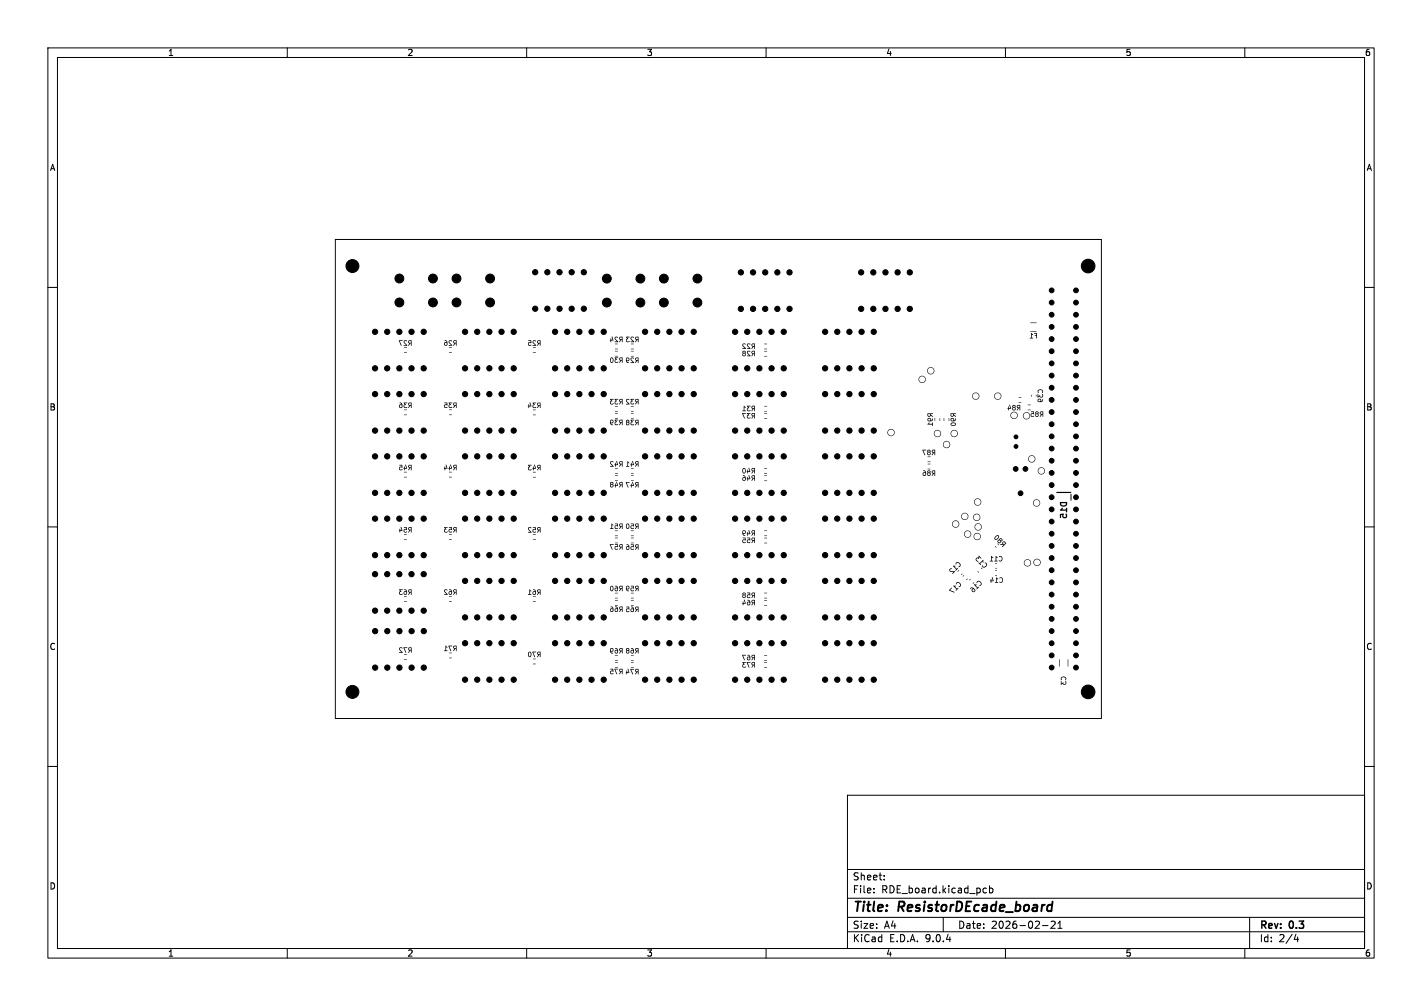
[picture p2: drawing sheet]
<svg xmlns="http://www.w3.org/2000/svg" width="297mm" height="210mm" viewBox="0 0 297 210" stroke-linecap="round" stroke-linejoin="round" font-family="sans-serif">
<defs><g id="words">
<g font-size="2.8">
<text x="178" y="190.9">Title:</text>
<text x="187.7" y="190.9">ResistorDEcade_board</text>
</g>
<g font-size="2.1">
<text x="178" y="184">Sheet:</text>
<text x="178" y="186.7">File:</text>
<text x="184.1" y="186.7">RDE_board.kicad_pcb</text>
<text x="178" y="196.9">KiCad</text>
<text x="178" y="194.1">Size:</text>
<text x="184.7" y="194.1">A4</text>
<text x="185.7" y="196.9">E.D.A.</text>
<text x="193.3" y="196.9">9.0.4</text>
<text x="200" y="194.1">Date:</text>
<text x="207" y="194.1">2026-02-21</text>
<text x="263" y="194.3">Rev:</text>
<text x="263" y="196.9">Id:</text>
<text x="267.1" y="196.9">2/4</text>
<text x="269.4" y="194.3">0.3</text>
</g>
<g font-size="1.8">
<text x="35" y="11.9">1</text>
<text x="85" y="11.9">2</text>
<text x="135" y="11.9">3</text>
<text x="185" y="11.9">4</text>
<text x="235" y="11.9">5</text>
<text x="285" y="11.9">6</text>
<text x="10.3" y="35.9">A</text>
<text x="285.4" y="35.9">A</text>
<text x="10.3" y="85.9">B</text>
<text x="285.3" y="85.9">B</text>
<text x="10.3" y="135.9">C</text>
<text x="285.3" y="135.9">C</text>
<text x="10.3" y="185.9">D</text>
<text x="285.3" y="185.9">D</text>
<text x="35" y="199.9">1</text>
<text x="85" y="199.9">2</text>
<text x="135" y="199.9">3</text>
<text x="185" y="199.9">4</text>
<text x="235" y="199.9">5</text>
<text x="285" y="199.9">6</text>
</g>
</g></defs>
<g fill="none" stroke="#000" stroke-width=".21">
<path d="M10 10h277v190h-277zM12 12h273v186h-273zM60 10v2M110 10v2M160 10v2M210 10v2M260 10v2M70 50h160v100h-160zM10 60h2M285 60h2M10 110h2M285 110h2"/>
<path d="M10 160h2M177 166h108v32h-108zM285 160h2M60 198v2M110 198v2M160 198v2M177 194.5h108M177 191.5h108M177 187.5h108M177 181.5h108M182.5 186.3v.1M182.5 185.5v.1"/>
<path d="M184.7 183.6v.1M184.7 182.8v.1M197 191.5v3M205.6 185.4l.4 .1M206 186.3l-.4 .1M206.7 185.5l.4-.1 .3 .3-.2 .6h-.5M206.7 184.9v1.5M210 198v2M217.7 193.2h1.2M219.5 192.4l.6-.1 .3 .4-.9 1.1h.9M221 193.8h.8M221 192.7l.4-.4v1.5"/>
<path d="M260 198v2M261 191.5v6.5M270.7 195l-.4 1.1h.9M271 195.6v1"/>
</g>
<path d="M219.2 188.9l.5 .1M219.6 190.1l-.2 .1M219.8 188.2l-.2 2" fill="none" stroke="#000" stroke-width=".4"/>
<g fill="#000">
<path d="M83.3 71l.8 .1v.1h-.6l.3 1zM84.4 71.1l.4-.1 .2 .2v.1l-.4-.1-.1 .2 .5 .8-.7-.1 .1-.1h.4l-.4-.4zM84.4 73.5l.6 .1-.6 .1zM84.4 72.5l.6 .1zM85.3 71.1h.7l-.1 1.1-.1-.1v-.4l-.5 .4 .2-.4-.3-.4 .3 .2h.3v-.3l-.6 .1zM92.8 71.1l.3-.1 .3 .3 .1 .6-.3 .3-.3-.1-.2-.2v-.2h.2l.1 .3 .3-.1-.1-.3-.5 .1 .3-.3h.3zM93.8 71.1l.4-.1 .2 .2v.1l-.4-.1-.1 .2 .5 .8-.7-.1 .1-.1h.4l-.5-.4zM93.8 73.6h.6zM93.8 72.5l.6 .1zM94.8 71.1h.6l-.1 1.1-.1-.1v-.4l-.5 .4 .2-.4-.3-.4 .3 .2h.3v-.3l-.6 .1zM110.3 71.1h.6l.1 .5h-.4l-.2 .1 .2 .3h.4l-.2 .2h-.3l-.2-.2 .1-.5 .4-.1v-.2h-.4zM111.3 71.1l.4-.1 .2 .2v.1l-.4-.1-.1 .2 .6 .8h-.8l.1-.2h.4l-.4-.4z"/>
<path d="M111.3 73.6h.6zM111.3 72.5l.6 .1zM112.3 71.1h.6v1.1l-.2-.1v-.4l-.5 .4 .2-.4-.2-.4 .3 .3h.2v-.4l-.5 .1zM127.6 74.7h.4l.1 .3v.5l-.3 .3-.3-.2-.1-.5h.2l.1 .5a.48 .48 0 0 0 0-.8l-.1 .3h-.2zM127.8 70.3h.1l.2 .7-.4 .1-.1 .3-.2-.4 .1-.4h.1l.1 .3h.2zM128.4 70.4l.5-.1 .2 .1-.1 .1-.4-.1-.1 .2 .6 .8h-.7v-.1h.5l-.5-.5zM128.4 74.3l.7 .1zM128.4 73.3h.7zM128.4 72.8l.7 .1zM128.4 71.8h.7zM128.4 74.6h.7v.2h-.5l.3 .3-.4 .2 .1 .3 .5-.1v.2l-.5 .1-.2-.2v-.4l.2-.2zM129.4 74.7l.6-.1v1.1h-.1v-.4l-.6 .4 .3-.4-.3-.4 .3 .2h.3v-.3l-.6 .1z"/>
<path d="M129.4 70.4l.6-.1v1.1h-.1v-.4l-.6 .4 .3-.4-.3-.4 .3 .2h.3v-.4l-.6 .2zM130.8 74.7l.4-.1 .2 .2v.5l-.5 .1 .4 .4-.3-.1-.3-.4v-.4h.2l.1 .3h.2l.1-.4-.6 .1zM130.8 70.3h.7l-.1 .1h-.4l.2 .4-.3 .1 .1 .3h.4v.2h-.4l-.2-.1-.1-.4 .3-.2zM131.8 74.7l.4-.1 .2 .2v.1l-.4-.1-.2 .2 .6 .8h-.7l.1-.2h.4l-.5-.4zM131.8 70.4l.4-.1 .2 .1v.1l-.4-.1-.2 .2 .6 .8h-.7l.1-.1h.4l-.5-.5zM131.8 74.3l.6 .1zM131.8 73.3h.6zM131.8 72.8l.6 .1zM131.8 71.8h.6zM132.8 74.7h.6l-.1 1.1-.1-.1v-.4l-.6 .4 .3-.4-.3-.4 .3 .3h.3v-.4l-.6 .1zM132.8 70.3h.6l-.1 1.1h-.1v-.4l-.6 .4 .3-.4-.3-.4 .3 .2h.3v-.4l-.6 .2zM155.1 73.3l.4-.1 .3 .3v.6l-.3 .3-.4-.2-.1-.3h.2l.1 .3h.3v-.3l-.1-.1-.5 .1 .1-.2-.1-.2 .3 .1 .3-.1-.1-.1-.5 .1z"/>
<path d="M155.1 71.8l.4-.1 .3 .1-.1 .1h-.4l-.1 .1 .6 .8h-.7v-.1h.4l-.4-.5zM156.1 73.3l.4-.1 .2 .1v.2l-.4-.1-.1 .2 .5 .8-.7-.1 .1-.1h.4l-.5-.4zM156.1 71.8l.4-.1 .2 .1v.1h-.4l-.1 .1 .5 .8h-.7l.1-.1h.4l-.5-.5zM157 73.3h.7l-.1 1.1-.1-.1v-.4l-.6 .4 .3-.4-.3-.4 .3 .2h.3v-.3l-.6 .1zM157 71.8l.7-.1-.1 1.1h-.1v-.4l-.6 .4 .3-.4-.3-.4 .3 .2h.3v-.3l-.6 .1zM159.6 74.3l.6 .1zM159.6 73.3h.6zM159.6 72.8l.6 .1zM159.6 71.8h.6zM192 78.7a.76 .76 0 0 1 1.2 .1 .76 .76 0 0 1-.4 1.1 .76 .76 0 0 1-1-.8h.2a.64 .64 0 0 0 .8 .7 .64 .64 0 0 0 .2-1.1 .64 .64 0 0 0-1 .3l-.2 .1zM193.9 76.8a.76 .76 0 0 1 1.2 .3 .76 .76 0 0 1-.6 1 .76 .76 0 0 1-.9-.8h.2a.64 .64 0 0 0 .8 .7 .64 .64 0 0 0 .2-1.1 .64 .64 0 0 0-1 .3l-.2 .1zM215.4 69.5l.4 .4-.3-.1v.7h.3l-.1 .2-.6-.1 .2-.1z"/>
<path d="M215.2 69.2h1.3l-1.3 .1zM215.2 67.3l1.3 .1-1.3 .1zM216 69.5h.6v1.2l-.2-.1v-.5h-.3l.3-.1v-.3h-.4zM83.5 84l.3 .1 .2 .2 .1 .6-.3 .3-.3-.1-.2-.2v-.2h.2l.1 .3 .3-.1-.1-.3-.5 .1 .3-.3h.3zM83.4 97.1h.6l.1 .5h-.5l-.1 .1 .1 .3h.5l-.2 .2h-.3l-.3-.3 .2-.4 .4-.1v-.2h-.4zM84.6 97h.2l.2 .8-.5 .1v.3l-.3-.4 .2-.4h.1v.3h.3zM84.4 99.5l.6 .1-.6 .1zM84.4 98.5l.6 .1h-.6zM84.4 86.6h.6zM84.4 85.5l.6 .1h-.6zM84.3 84.1h.8l-.1 .1h-.5l.3 .3-.3 .2v.3l.5-.1v.2l-.5 .1-.1-.1-.1-.4 .2-.3zM85.3 97.1h.7l-.1 1.1-.1-.1v-.4l-.5 .4 .2-.4-.3-.4 .3 .2h.3v-.3l-.6 .1z"/>
<path d="M85.3 84.1h.7l-.1 1.1-.1-.1v-.4l-.5 .4 .2-.4-.3-.4 .3 .2h.3v-.3l-.6 .1zM93.1 97h.1l.3 .8h-.5l-.1 .4-.2-.4 .1-.4h.2v.3h.3zM92.8 84.1h.6l.1 .5h-.5l-.1 .1 .1 .3h.5l-.2 .2h-.3l-.3-.3 .2-.4 .4-.1v-.2h-.4zM94 97h.2l.2 .8h-.5v.4l-.3-.4 .2-.4h.1v.3h.3zM93.8 99.6h.6zM93.8 98.5l.6 .1zM93.8 86.6h.6zM93.8 85.5l.6 .1zM93.7 84.1h.8l-.1 .1h-.5l.3 .3-.3 .2v.3l.5-.1v.2l-.5 .1-.1-.1-.1-.4 .2-.3zM94.7 97.1h.7l-.1 1.1-.1-.1v-.4l-.5 .4 .2-.4-.3-.4 .3 .2h.3v-.3l-.6 .1zM94.8 84.1h.6l-.1 1.1-.1-.1v-.4l-.5 .4 .2-.4-.3-.4 .3 .2h.3v-.3l-.6 .1zM110.6 84h.2l.2 .8-.5 .1-.1 .3-.2-.4 .2-.4h.1v.3h.3z"/>
<path d="M110.3 97.1h.7v.1h-.5l.3 .3-.4 .2 .1 .3 .5-.1v.2l-.5 .1-.2-.1v-.4l.2-.3zM111.6 97h.1l.3 .8-.5 .1-.1 .3-.2-.4 .1-.4h.2v.3h.3zM111.3 99.6h.6zM111.3 98.5l.6 .1zM111.3 86.6h.6zM111.3 85.5l.6 .1zM111.2 84.1h.8l-.1 .1h-.4l.2 .3-.3 .2v.3l.5-.1v.2l-.4 .1-.2-.1-.1-.4 .3-.3zM112.2 97.2l.7-.1v1.1l-.2-.1v-.4l-.5 .4 .2-.4-.2-.4 .3 .3h.2v-.4l-.5 .1zM112.2 84.2l.7-.1v1.1l-.2-.1v-.4l-.5 .4 .2-.4-.2-.4 .3 .3h.2v-.4l-.5 .1zM127.5 87.7l.4-.1 .2 .1v.6h-.5l.4 .4h-.4l-.2-.4v-.4h.2v.3h.2l.1-.4-.5 .1zM127.5 96.4l.4-.1 .2 .1v.1l-.4-.1-.1 .2 .5 .8h-.7l.1-.1h.4l-.4-.5zM127.4 83.3h.8l-.1 .1h-.4l.2 .4-.3 .1v.3h.5v.2h-.4l-.2-.1-.1-.4 .2-.2z"/>
<path d="M128.7 96.3h.1l.3 .7-.5 .1-.1 .3-.2-.4 .2-.4h.1v.3h.3zM128.4 99.3h.7zM128.4 98.8l.7 .1zM128.4 97.8h.7zM128.4 87.3l.7 .1zM128.4 86.3h.7zM128.4 85.8l.7 .1zM128.4 84.8h.7zM128.4 87.6h.7v.2h-.5l.3 .3-.4 .2 .1 .3 .5-.1v.2l-.5 .1-.2-.2v-.4l.2-.2zM128.4 83.3h.7v.1h-.5l.3 .4-.4 .1 .1 .3h.5v.2h-.5l-.2-.1v-.4l.2-.2zM129.4 96.4l.6-.1v1.1h-.1v-.4l-.6 .4 .3-.4-.3-.4 .3 .2h.3v-.4l-.6 .2zM129.4 87.7l.6-.1v1.1h-.1v-.4l-.6 .4 .3-.4-.3-.4 .3 .2h.3v-.3l-.6 .1z"/>
<path d="M129.4 83.4l.6-.1v1.1h-.1v-.4l-.6 .4 .3-.4-.3-.4 .3 .2h.3v-.4l-.6 .2zM131 96.3l.5 .3h-.3v.7h.2v.1h-.7l.3-.1zM130.8 87.7l.4-.1 .3 .3v.6l-.3 .3-.4-.2-.1-.3h.2l.1 .3h.3v-.3l-.1-.1-.5 .1 .1-.2-.1-.2 .3 .2 .3-.2-.1-.1-.5 .1zM130.8 83.4l.4-.1 .3 .1-.1 .1-.4-.1-.1 .2 .6 .8h-.8l.1-.1h.4l-.4-.5zM132 96.3h.2l.2 .7-.5 .1-.1 .3-.2-.4 .2-.4h.1v.3h.3zM131.8 99.3h.6zM131.8 98.8l.6 .1zM131.8 97.8h.6zM131.8 87.3l.6 .1zM131.8 86.3h.6zM131.8 85.8l.6 .1zM131.8 84.8h.6z"/>
<path d="M131.7 87.7h.8l-.1 .1h-.5l.3 .3-.4 .2 .1 .3 .5-.1v.2l-.5 .1-.2-.1v-.4l.2-.3zM131.7 83.3h.8l-.1 .1h-.5l.3 .4-.4 .1 .1 .3h.5v.2h-.5l-.2-.1v-.4l.2-.2zM132.7 96.4l.7-.1-.1 1.1h-.1v-.4l-.6 .4 .3-.4-.3-.4 .3 .2h.3v-.4l-.6 .2zM132.8 87.7h.6l-.1 1.1-.1-.1v-.4l-.6 .4 .3-.4-.3-.4 .3 .3h.3v-.4l-.6 .1zM132.8 83.3h.6l-.1 1.1h-.1v-.4l-.6 .4 .3-.4-.3-.4 .3 .2h.3v-.4l-.6 .2zM155.1 99.3l.3-.1 .3 .3 .1 .6-.3 .3-.3-.1-.2-.2v-.2h.2l.1 .3 .3-.1-.1-.3-.5 .1 .3-.3h.3zM155.3 84.7l.5 .3h-.3v.7h.2v.2l-.7-.1 .3-.1zM155.2 97.8l.4-.1 .2 .4-.1 .5-.2 .3-.4-.2-.1-.5h.2l.2 .5a.48 .48 0 0 0 0-.8l-.2 .3h-.2zM155 86.2l.8 .1v.1h-.6l.3 1zM156.3 99.2h.2l.2 .8h-.5v.4l-.3-.4 .2-.4h.1v.3h.3zM156.3 97.7h.2l.2 .8h-.5v.4l-.3-.4 .2-.4h.1v.3h.3zM156 86.2l.8 .1-.1 .1h-.5l.3 .3-.3 .2v.3l.5-.1v.2l-.5 .1-.1-.2-.1-.4 .2-.2z"/>
<path d="M156 84.7h.8l-.1 .2h-.5l.3 .3-.3 .2v.3l.5-.1v.2l-.5 .1-.1-.2-.1-.4 .2-.2zM157 99.3h.7l-.1 1.1-.1-.1v-.4l-.6 .4 .3-.4-.3-.4 .3 .2h.3v-.3l-.6 .1zM157 97.8l.7-.1-.1 1.1h-.1v-.4l-.6 .4 .3-.4-.3-.4 .3 .2h.3v-.3l-.6 .1zM157 86.3h.7l-.1 1.1-.1-.1v-.4l-.6 .4 .3-.4-.3-.4 .3 .2h.3v-.3l-.6 .1zM157 84.8l.7-.1-.1 1.1h-.1v-.4l-.6 .4 .3-.4-.3-.4 .3 .2h.3v-.3l-.6 .1zM159.6 99.3h.6zM159.6 98.8l.6 .1zM159.6 97.8h.6zM159.6 87.3l.6 .1zM159.6 86.3h.6zM159.6 85.8l.6 .1zM159.6 84.8h.6z"/>
<path d="M185.5 89.8a.76 .76 0 0 1 1.2 .1 .76 .76 0 0 1-.4 1.1 .76 .76 0 0 1-1-.8h.2a.64 .64 0 0 0 .8 .7 .64 .64 0 0 0 .2-1.1 .64 .64 0 0 0-1 .3l-.2 .1zM192.8 98.2h.3l.3 .3v.6l-.2 .3-.4-.1-.1-.2v-.2h.2l.1 .3 .3-.1-.2-.4-.4 .2 .2-.3h.3zM192.7 93.9h.8l-.1 .1h-.5l.3 1zM193.7 88.5l.4-.3-.1 .3h.7l.1-.3 .1 .7h-.2v-.3h-.9zM193.8 98.3l.3-.1 .3 .2-.1 .3 .1 .4-.3 .3-.3-.1-.1-.2v-.2h.1l.1 .3 .3-.1-.1-.3-.4 .1 .1-.2-.1-.2 .2 .1 .3-.1-.1-.1-.4 .1zM193.8 93.9h.3l.3 .2-.1 .3 .1 .4-.3 .2h-.3l-.1-.2v-.2h.1l.1 .3 .3-.2-.1-.2-.4 .1 .1-.2-.1-.2 .2 .1 .3-.1-.1-.2-.4 .2zM193.8 87.4l.6-.1 .1 .5 .3-.5 .1 .3-.3 .3-.6 .1-.3-.5h.2l.1 .3h.3v-.3l-.1-.1-.5 .1zM193.7 97.9h.7zM193.7 96.8l.7 .1zM193.7 96.4h.7zM193.7 95.3l.7 .1zM193.7 86.3h1.1v.1h-.4v.2l.5 .4-.5-.2-.3 .2h-.3l-.1-.3 .5 .1v-.4h-.3v.3h-.2z"/>
<path d="M194.7 98.3l.6-.1v1.1h-.1v-.4l-.6 .4 .3-.4-.3-.4 .3 .2h.3v-.3l-.6 .1zM194.7 93.9h.6v1.1h-.1v-.4l-.6 .4 .3-.4-.3-.4 .3 .2h.3v-.4l-.6 .2zM195.2 87.3h.1v.6zM195.3 89.9a.76 .76 0 0 1 1.2 .3 .76 .76 0 0 1-.6 1 .76 .76 0 0 1-.9-.8h.2a.64 .64 0 0 0 .8 .7 .64 .64 0 0 0 .2-1.1 .64 .64 0 0 0-1 .3l-.2 .1zM196.2 87.3h.2l-.1 .6zM197.1 87.3h.1v.6zM197.1 92.3a.76 .76 0 0 1 1.2 .1 .76 .76 0 0 1-.4 1.1 .76 .76 0 0 1-1-.8h.2a.64 .64 0 0 0 .8 .7 .64 .64 0 0 0 .2-1.1 .64 .64 0 0 0-1 .3l-.2 .1zM198.1 87.3h.2l-.1 .6zM198.6 87.3h.6l.1 .5 .3-.5 .1 .3-.3 .3-.6 .1-.3-.5h.2l.1 .3h.3v-.3l-.1-.1-.5 .1zM198.6 88.3l.8-.1 .3 .4-.3 .3h-.4l-.4-.2-.1-.2h.2a.48 .48 0 0 0 .8 0l-.3-.1-.7 .1zM198.8 89.9a.76 .76 0 0 1 1.2 .3 .76 .76 0 0 1-.6 1 .76 .76 0 0 1-.9-.8h.2a.64 .64 0 0 0 .8 .7 .64 .64 0 0 0 .2-1.1 .64 .64 0 0 0-1 .3l-.2 .1zM198.5 86.3h1.1v.1h-.4v.2l.5 .4-.5-.2-.2 .2h-.3l-.2-.3 .5 .1v-.4h-.3v.3h-.2z"/>
<path d="M203.3 82.1a.76 .76 0 0 1 1.2 .3 .76 .76 0 0 1-.6 1 .76 .76 0 0 1-.9-.8h.2a.64 .64 0 0 0 .8 .7 .64 .64 0 0 0 .2-1.1 .64 .64 0 0 0-1 .3l-.2 .1zM207.9 82.1a.76 .76 0 0 1 1.2 .3 .76 .76 0 0 1-.6 1 .76 .76 0 0 1-.9-.8h.2a.64 .64 0 0 0 .8 .7 .64 .64 0 0 0 .2-1.1 .64 .64 0 0 0-1 .3l-.2 .1zM210.8 84.5h.1l.3 .8-.5 .1-.1 .3-.2-.4 .2-.4h.1v.3h.3zM211.5 84.6l.4-.1 .2 .3-.1 .2 .1 .4-.2 .3-.4-.1-.1-.2v-.2h.2l.1 .3 .3-.1-.1-.3-.5 .1 .1-.2-.1-.2 .3 .2 .3-.2-.1-.1-.5 .1zM211.2 86.2a.76 .76 0 0 1 1.2 .1 .76 .76 0 0 1-.4 1.1 .76 .76 0 0 1-1-.8h.2a.64 .64 0 0 0 .8 .7 .64 .64 0 0 0 .2-1.1 .64 .64 0 0 0-1 .3l-.2 .1zM212.5 84.6h.6v1.1l-.2-.1v-.4l-.5 .4 .2-.4-.2-.4 .3 .2h.2v-.3l-.5 .1zM212.7 84h.6zM212.7 83h.6zM213.8 86.3a.76 .76 0 0 1 1.2 .1 .76 .76 0 0 1-.4 1.1 .76 .76 0 0 1-1-.8h.2a.64 .64 0 0 0 .8 .7 .64 .64 0 0 0 .2-1.1 .64 .64 0 0 0-1 .3l-.2 .1zM214.7 85.5l.6 .1h-.6zM214.7 84.5l.6 .1h-.6zM215.4 82.4v.4z"/>
<path d="M214.9 95.3a.76 .76 0 0 1 1.2 .1 .76 .76 0 0 1-.4 1.1 .76 .76 0 0 1-1-.8h.2a.64 .64 0 0 0 .8 .7 .64 .64 0 0 0 .2-1.1 .64 .64 0 0 0-1 .3l-.2 .1zM215.3 85.9h.6l.1 .6-.5-.1-.1 .1 .1 .4 .5-.1-.2 .2h-.3l-.2-.2 .1-.5h.4v-.3h-.4zM216.4 82.4h.1l-.1 .4zM216.3 85.9h.4l.2 .2-.1 .3 .1 .4-.2 .2h-.4l-.1-.2v-.2h.2l.1 .3 .3-.2-.1-.2-.5 .1 .1-.2-.1-.2 .3 .1 .3-.1-.1-.2-.5 .2zM216.7 82.2l.2 .1v.4l.3-.2 .1 .3h.3l.1-.1-.1-.4 .1-.1 .2 .2-.1 .5-.5 .1-.2-.2-.4 .2zM216.8 83.3h.6l.1 .5 .3-.5 .1 .3-.3 .3h-.6l-.3-.4h.2l.1 .3h.3v-.3l-.1-.1-.5 .1zM216.8 81.5l.4-.2 .5 .1 .2 .4-.2 .2-.1-.1a.36 .36 0 0 0-.3-.5 .36 .36 0 0 0-.4 .5v.1l-.1-.1zM216.9 97.8a.76 .76 0 0 1 1.2 .1 .76 .76 0 0 1-.4 1.1 .76 .76 0 0 1-1-.8h.2a.64 .64 0 0 0 .8 .7 .64 .64 0 0 0 .2-1.1 .64 .64 0 0 0-1 .3l-.2 .1zM217.3 85.9h.6v1.1h-.2v-.4l-.5 .4 .2-.4-.2-.4 .3 .2h.2v-.4l-.5 .2zM83.7 110h.1l.3 .8-.5 .1-.1 .3-.2-.4 .1-.4h.2v.3h.3zM84.4 110.1h.6v.5h-.4l-.1 .1 .1 .3h.4l-.2 .2h-.3l-.2-.3 .1-.4 .4-.1v-.2h-.4zM84.4 112.5l.6 .1-.6 .1z"/>
<path d="M84.4 111.5l.6 .1h-.6zM85.3 110.1h.7l-.1 1.1-.1-.1v-.4l-.5 .4 .2-.4-.3-.4 .3 .2h.3v-.3l-.6 .1zM92.8 110.1h.7v.1h-.5l.2 .3-.3 .2 .1 .3 .5-.1-.1 .2-.4 .1-.2-.1-.1-.4 .3-.3zM93.8 110l.6 .1v.5h-.4l-.1 .1 .1 .3h.4l-.2 .2h-.3l-.2-.3 .1-.4 .4-.1v-.2h-.4zM93.8 112.6h.6zM93.8 111.5l.6 .1zM94.7 110.1h.7l-.1 1.1-.1-.1v-.4l-.5 .4 .2-.4-.3-.4 .3 .2h.3v-.3l-.6 .1zM110.4 110.1l.4-.1 .2 .2-.1 .1-.3-.1-.2 .2 .6 .8h-.7v-.2h.5l-.5-.4zM111.3 110.1h.6v.5h-.4l-.1 .1 .1 .3h.4l-.1 .2h-.3l-.3-.2 .1-.5 .5-.1v-.2h-.5zM111.3 112.6h.6zM111.3 111.5l.6 .1zM112.3 110.1h.6v1.1l-.2-.1v-.4l-.5 .4 .2-.4-.2-.4 .3 .3h.2v-.4l-.5 .1z"/>
<path d="M127.7 109.3l.4 .3h-.2v.7h.2v.1h-.7l.3-.1zM127.5 100.7l.4-.1 .2 .2v.7l-.2 .3-.4-.2-.1-.3h.2l.1 .3h.2l.1-.3-.2-.1-.4 .1 .1-.2-.1-.2 .3 .1 .3-.1-.2-.1-.4 .1zM127.4 113.6h.8l-.1 .2h-.5l.3 .9zM128.7 100.6h.1l.3 .8h-.5l-.1 .4-.2-.4 .2-.4h.1v.3h.3zM128.4 113.6l.6 .1 .1 .5-.5-.1-.1 .2 .1 .3 .5-.1-.2 .3h-.3l-.2-.3 .1-.4 .4-.1v-.2h-.4zM128.4 109.3h.6l.1 .6-.5-.1-.1 .1 .1 .4 .5-.1-.2 .2h-.3l-.2-.2 .1-.5h.4v-.3h-.4zM128.4 113.3l.7 .1zM128.4 112.3h.7zM128.4 111.8l.7 .1zM128.4 110.8h.7zM128.4 100.3l.7 .1zM129.4 113.7l.6-.1v1.1h-.1v-.4l-.6 .4 .3-.4-.3-.4 .3 .2h.3v-.3l-.6 .1z"/>
<path d="M129.4 109.4l.6-.1v1.1h-.1v-.4l-.6 .4 .3-.4-.3-.4 .3 .2h.3v-.4l-.6 .2zM129.4 100.7l.6-.1v1.1h-.1v-.4l-.6 .4 .3-.4-.3-.4 .3 .2h.3v-.3l-.6 .1zM130.9 113.6l.3 .1 .2 .2 .1 .6-.3 .3-.3-.1-.2-.2v-.2h.2l.1 .3 .3-.1-.1-.3-.5 .1 .3-.3h.3zM130.9 109.3h.4l.2 .4-.1 .5-.3 .2-.3-.1-.1-.6h.2l.2 .6a.48 .48 0 0 0 0-.9l-.2 .3h-.2zM130.7 100.6l.8 .1-.1 .1h-.5l.3 1zM132 100.6h.2l.2 .8-.5 .1-.1 .3-.2-.4 .2-.4h.1v.3h.3zM131.7 113.7h.7v.5h-.4l-.2 .1 .2 .3h.4l-.2 .2h-.3l-.2-.2 .1-.5 .4-.1v-.2h-.4zM131.7 109.3h.7v.6l-.4-.1-.2 .1 .2 .4 .4-.1-.2 .2h-.3l-.2-.2 .1-.5h.4v-.3h-.4zM131.8 113.3l.6 .1zM131.8 112.3h.6zM131.8 111.8l.6 .1zM131.8 110.8h.6z"/>
<path d="M131.8 100.3l.6 .1zM132.7 113.7h.7l-.1 1.1-.1-.1v-.4l-.6 .4 .3-.4-.3-.4 .3 .3h.3v-.4l-.6 .1zM132.7 109.4l.7-.1-.1 1.1h-.1v-.4l-.6 .4 .3-.4-.3-.4 .3 .2h.3v-.4l-.6 .2zM132.7 100.7h.7l-.1 1.1-.1-.1v-.4l-.6 .4 .3-.4-.3-.4 .3 .3h.3v-.4l-.6 .1zM155.2 110.8l.3-.1 .3 .2-.1 .5h-.5l.4 .4h-.2l-.3-.2-.1-.6h.2l.1 .3 .3-.1-.1-.3-.5 .1zM155.1 112.3h.6l.1 .5h-.5l-.1 .1 .1 .3h.5l-.2 .2h-.3l-.3-.3 .2-.4 .4-.1v-.2h-.4zM156.3 110.7h.2l.2 .8h-.5v.4l-.3-.4 .2-.4h.1v.3h.3zM156.1 112.3h.6v.5h-.4l-.1 .1 .1 .3h.4l-.2 .2h-.3l-.2-.3 .1-.4 .4-.1v-.2h-.4zM157.1 112.3h.6l-.1 1.1-.1-.1v-.4l-.6 .4 .3-.4-.3-.4 .3 .2h.3v-.3l-.6 .1zM157.1 110.8l.6-.1-.1 1.1h-.1v-.4l-.6 .4 .3-.4-.3-.4 .3 .2h.3v-.3l-.6 .1zM159.6 113.3l.6 .1h-.5zM159.6 112.3h.6l-.5 .1z"/>
<path d="M159.6 111.8l.6 .1zM159.6 110.7l.6 .1-.5 .1zM159.6 100.3l.6 .1zM198.5 118.7h.3l-.4 .2 .1 .3 1 .1-.5 .5-.1-.1 .3-.3h-.6l-.3-.2v-.3zM199.1 118.1h.5l-.3 .2 .5 .4 .2-.1 .1 .1-.5 .4 .1-.2zM199 108.9a.76 .76 0 0 1 1.2 .1 .76 .76 0 0 1-.4 1.1 .76 .76 0 0 1-1-.8h.2a.64 .64 0 0 0 .8 .7 .64 .64 0 0 0 .2-1.1 .64 .64 0 0 0-1 .3l-.2 .1zM199.7 117.5l.4-.2 .4 .3 .1 .5-.3 .3h-.1v-.2a.36 .36 0 0 0 .1-.6 .36 .36 0 0 0-.6 .2h-.1zM200 119.2l.3-.2-.2 .3zM200.7 120l.3-.2-.2 .3zM200.9 107.3a.76 .76 0 0 1 1.2 .1 .76 .76 0 0 1-.4 1.1 .76 .76 0 0 1-1-.8h.2a.64 .64 0 0 0 .8 .7 .64 .64 0 0 0 .2-1.1 .64 .64 0 0 0-1 .3l-.2 .1zM201.5 111a.76 .76 0 0 1 1.2 .1 .76 .76 0 0 1-.4 1.1 .76 .76 0 0 1-1-.8h.2a.64 .64 0 0 0 .8 .7 .64 .64 0 0 0 .2-1.1 .64 .64 0 0 0-1 .3l-.2 .1zM203.4 107.5a.76 .76 0 0 1 1.2 .1 .76 .76 0 0 1-.4 1.1 .76 .76 0 0 1-1-.8h.2a.64 .64 0 0 0 .8 .7 .64 .64 0 0 0 .2-1.1 .64 .64 0 0 0-1 .3l-.2 .1z"/>
<path d="M204.2 119.2l.2 .3zM203.5 111.5a.76 .76 0 0 1 1.2 .1 .76 .76 0 0 1-.4 1.1 .76 .76 0 0 1-1-.8h.2a.64 .64 0 0 0 .8 .7 .64 .64 0 0 0 .2-1.1 .64 .64 0 0 0-1 .3l-.2 .1zM203.6 104.3a.76 .76 0 0 1 1.2 .1 .76 .76 0 0 1-.4 1.1 .76 .76 0 0 1-1-.8h.2a.64 .64 0 0 0 .8 .7 .64 .64 0 0 0 .2-1.1 .64 .64 0 0 0-1 .3l-.2 .1zM203.8 116.6l.2-.2h.4v-.4l.6 .5-.2 .1-.3-.3v.4l-.3-.2-.2 .2v.2l.3 .2v.1l-.5-.2zM203.7 109.5a.76 .76 0 0 1 1.2 .1 .76 .76 0 0 1-.4 1.1 .76 .76 0 0 1-1-.8h.2a.64 .64 0 0 0 .8 .7 .64 .64 0 0 0 .2-1.1 .64 .64 0 0 0-1 .3l-.2 .1zM204.9 118.5l.3 .3zM204.4 117.4l.2 .2 .8-.7v.5l-.2-.2-.5 .5 .2 .2zM205.7 117.4l.3 .1 .1 .2-.1 .5-.6 .3-.3-.3v-.2l.1 .1a.36 .36 0 0 0 .6 .1 .36 .36 0 0 0-.1-.6zM207 116.1l.4 .3h-.2v.7h.2v.1h-.7l.3-.1zM207.8 114l.3 .3zM208 116.1l.4 .3h-.3v.7h.3l-.1 .1h-.6l.2-.1zM207.8 119.1h.4z"/>
<path d="M207.9 118.6h.4l-.4 .1zM207.9 117.5l.4 .1-.4 .1zM207.8 112l.5-.3 .4 .3-.4 .6-.4 .1-.2-.3 .2 .1a.48 .48 0 0 0 .6-.6l-.8 .5zM208.4 113.4l.2 .4zM208.6 116.2l.6-.1 .2 .4-.2 .7h-.5l-.1-.2h.1a.36 .36 0 0 0 .5-.4 .36 .36 0 0 0-.5-.3zM208.5 112.7l.4-.1 .1 .2h.2l-.1-.3-.4 .1 .3-.3 .4 .5-.5 .6h-.2l-.4-.4 .4 .3 .2-.3-.2-.2-.4 .2zM209.4 113.2l.3-.2 .5 .4-.8 .8-.1-.1 .3-.3h-.6l-.1-.2h.5l-.1-.3 .4 .4 .3-.3-.3-.2-.4 .1zM214 117a.76 .76 0 0 1 1.2 .1 .76 .76 0 0 1-.4 1.1 .76 .76 0 0 1-1-.8h.2a.64 .64 0 0 0 .8 .7 .64 .64 0 0 0 .2-1.1 .64 .64 0 0 0-1 .3l-.2 .1zM216 104.4a.76 .76 0 0 1 1.2 .3 .76 .76 0 0 1-.6 1 .76 .76 0 0 1-.9-.8h.2a.64 .64 0 0 0 .8 .7 .64 .64 0 0 0 .2-1.1 .64 .64 0 0 0-1 .3l-.2 .1zM216 116.9a.76 .76 0 0 1 1.2 .1 .76 .76 0 0 1-.4 1.1 .76 .76 0 0 1-1-.8h.2a.64 .64 0 0 0 .8 .7 .64 .64 0 0 0 .2-1.1 .64 .64 0 0 0-1 .3l-.2 .1zM221.4 106.4l.4-.4 .2 .1-.1 .3h.7l.2-.4 .1 .9-.2 .1-.1-.4h-1.2zM221.4 107.3l.8-.1-.1 .6 .4 .1 .1-.1-.1-.5 .2-.1 .2 .3v.4l-.3 .3h-.4l-.3-.3-.1-.4h-.2v.5l-.1 .1z"/>
<path d="M221.4 104.8l1.5 .1-.1 .6-.5 .3-.7-.2-.2-.4h.2a.53 .53 0 0 0 .6 .3 .53 .53 0 0 0 .4-.5h-1v.2h-.2zM220.7 102.7h2.9l.1 .1-3 .1zM223.6 103.1l.2 .1-.1 1.3-.1-.1zM83.4 135.2l.5-.1 .2 .2-.1 .1-.4-.1-.1 .2 .6 .8-.7-.1v-.1h.5l-.5-.4zM83.4 123.1h.7v.1h-.5l.2 .3-.3 .2 .1 .3 .5-.1-.1 .2-.4 .1-.2-.1-.1-.4 .3-.3zM84.4 123l.4 .1 .2 .2v.6l-.2 .3-.4-.1-.1-.2v-.2h.2l.1 .3 .3-.1-.2-.3-.4 .1 .2-.3h.3zM84.4 125.5l.6 .1-.6 .1zM84.4 124.5l.6 .1h-.6zM84.4 137.7h.6zM84.4 136.6l.6 .1zM84.3 135.1l.8 .1-.1 .1h-.5l.3 1zM85.3 123.1h.7l-.1 1.1-.1-.1v-.4l-.5 .4 .2-.4-.3-.4 .3 .2h.3v-.3l-.6 .1z"/>
<path d="M85.3 135.2h.7l-.1 1.1-.1-.1v-.4l-.5 .4 .2-.4-.2-.4 .2 .2h.3v-.3l-.5 .1zM93 134.8l.5 .3h-.3v.7h.2v.1h-.7l.3-.1zM92.8 123.1l.4-.1 .3 .2-.1 .1-.4-.1-.1 .2 .6 .8-.7-.1v-.1h.4l-.4-.4zM93.8 123.1l.3-.1 .3 .3v.6l-.2 .3-.4-.1-.1-.2v-.2h.2l.1 .3 .3-.1-.2-.3-.4 .1 .2-.3h.3zM93.8 125.6h.6zM93.8 124.5l.6 .1zM93.8 137.3l.6 .1zM93.8 136.3h.6zM93.7 134.8h.8l-.1 .1h-.6l.4 1zM94.7 123.1h.7l-.1 1.1-.1-.1v-.4l-.5 .4 .2-.4-.3-.4 .3 .2h.3v-.3l-.6 .1zM94.8 134.8h.6l-.1 1.1h-.1v-.4l-.5 .4 .2-.4-.3-.4 .3 .2h.3v-.4l-.6 .2zM110.6 123.1l.4 .3h-.3v.6h.3l-.1 .2-.6-.1 .3-.1z"/>
<path d="M110.4 136.2l.4-.1 .2 .4-.1 .5-.2 .2-.3-.1-.1-.6h.1l.2 .5a.48 .48 0 0 0 0-.8l-.2 .3h-.1zM111.3 123.1l.3-.1 .3 .3 .1 .6-.3 .3-.3-.1-.2-.2v-.2h.2l.1 .3 .3-.1-.1-.3-.5 .1 .3-.3h.3zM111.3 138.6h.6zM111.3 137.5l.6 .1zM111.3 125.6h.6zM111.3 124.5l.6 .1zM111.2 136l.8 .1-.1 .1h-.5l.3 1zM112.3 136.1h.6v1.1l-.2-.1v-.4l-.5 .4 .2-.4-.2-.4 .3 .3h.2v-.4l-.5 .1zM112.3 123.1h.6v1.1l-.2-.1v-.4l-.5 .4 .2-.4-.2-.4 .3 .3h.2v-.4l-.5 .1zM127.5 126.6h.3l.3 .3v.6l-.2 .3-.4-.1-.1-.2v-.2h.2l.1 .3 .3-.1-.2-.4-.4 .2 .2-.3h.4zM127.5 122.4l.5-.1 .1 .4v.5l-.3 .2-.3-.1-.1-.6h.2l.1 .6a.48 .48 0 0 0 0-.9l-.1 .3h-.2zM127.5 135.4l.4-.1 .2 .1v.5l-.5 .1 .4 .4h-.4l-.2-.5v-.3h.2v.3h.2l.1-.4-.5 .1z"/>
<path d="M127.5 139.6l.6 .1v.5l-.4-.1-.1 .2 .1 .3 .4-.1-.2 .3h-.3l-.2-.3 .1-.4 .5-.1-.1-.2h-.4zM128.5 135.3h.4l.1 .3 .1 .6-.3 .2h-.3l-.1-.2v-.3h.1l.1 .4 .3-.2-.1-.3-.4 .1 .2-.2h.3zM128.5 126.6h.3l.2 .3 .1 .6-.3 .3-.3-.1-.1-.2v-.2h.1l.1 .3 .3-.1-.1-.4-.4 .2 .2-.3h.3zM128.5 122.3h.4l.1 .3 .1 .6-.3 .2h-.3l-.1-.2v-.3h.1l.1 .4 .3-.2-.1-.3-.4 .1 .2-.2h.3zM128.4 139.3l.7 .1zM128.4 138.3h.7zM128.4 137.8l.7 .1zM128.4 136.8h.7zM128.4 126.3l.7 .1zM128.4 125.3h.7zM128.4 124.8l.7 .1zM128.4 123.8h.7z"/>
<path d="M128.3 139.6h.8v.2h-.6l.4 .9zM129.4 139.7l.6-.1v1.1h-.1v-.4l-.6 .4 .3-.4-.3-.4 .3 .2h.3v-.3l-.6 .1zM129.4 135.4l.6-.1v1.1h-.1v-.4l-.6 .4 .3-.4-.3-.4 .3 .2h.3v-.4l-.6 .2zM129.4 126.7l.6-.1v1.1h-.1v-.4l-.6 .4 .3-.4-.3-.4 .3 .2h.3v-.3l-.6 .1zM129.4 122.4l.6-.1v1.1h-.1v-.4l-.6 .4 .3-.4-.3-.4 .3 .2h.3v-.4l-.6 .2zM131.1 139.6h.1l.3 .8-.5 .1-.1 .3-.2-.4 .1-.4h.2v.3h.3zM130.8 135.4l.4-.1 .3 .2v.7l-.3 .2-.4-.1-.1-.3h.2l.1 .3 .2-.1 .1-.2-.1-.1-.5 .1 .1-.2-.1-.2 .3 .1 .3-.1-.1-.2-.5 .2zM130.8 122.4l.4-.1 .2 .1v.5l-.5 .1 .4 .4h-.3l-.3-.5v-.3h.2l.1 .3h.2l.1-.4-.6 .1zM130.8 126.7h.6l.1 .5h-.5l-.1 .1 .1 .3h.5l-.2 .2h-.3l-.3-.2 .2-.5 .4-.1v-.2h-.5zM131.8 135.3h.4l.2 .3v.6l-.2 .2h-.4l-.1-.2v-.3h.1l.2 .4 .3-.2-.2-.3-.4 .1 .2-.2h.3zM131.8 126.6l.4 .1 .2 .2v.6l-.2 .3-.4-.1-.1-.2v-.2h.1l.2 .3 .3-.1-.2-.3-.4 .1 .2-.3h.3zM131.7 122.3h.7v.6l-.4-.1-.2 .1 .2 .4 .4-.1-.2 .2h-.3l-.2-.2 .1-.5h.4v-.3h-.4z"/>
<path d="M131.8 139.3l.6 .1zM131.8 138.3h.6zM131.8 137.8l.6 .1zM131.8 136.8h.6zM131.8 126.3l.6 .1zM131.8 125.3h.6zM131.8 124.8l.6 .1zM131.8 123.8h.6zM131.7 139.6l.8 .1-.1 .1h-.6l.4 1zM132.7 139.7h.7l-.1 1.1-.1-.1v-.4l-.6 .4 .3-.4-.3-.4 .3 .3h.3v-.4l-.6 .1zM132.7 135.4l.7-.1-.1 1.1h-.1v-.4l-.6 .4 .3-.4-.3-.4 .3 .2h.3v-.4l-.6 .2zM132.7 126.7h.7l-.1 1.1-.1-.1v-.4l-.6 .4 .3-.4-.3-.4 .3 .3h.3v-.4l-.6 .1z"/>
<path d="M132.7 122.4l.7-.1-.1 1.1h-.1v-.4l-.6 .4 .3-.4-.3-.4 .3 .2h.3v-.4l-.6 .2zM155.4 125.2h.1l.3 .8h-.5l-.1 .4-.2-.4 .1-.4h.2v.3h.3zM155.2 123.8l.3-.1 .3 .2-.1 .3 .1 .4-.3 .2h-.3l-.2-.2v-.2h.2l.1 .3 .3-.1-.1-.3-.5 .1 .1-.2-.1-.2 .3 .1 .3-.1-.1-.1-.5 .1zM155.1 138.2l.7 .1v.1h-.5l.2 .3-.3 .2 .1 .3 .5-.1-.1 .2-.4 .1-.2-.2-.1-.4 .3-.2zM155 136.7h.8v.2h-.6l.3 .9zM156.1 136.7h.4l.2 .3v.6l-.2 .2h-.4l-.1-.2v-.2h.2l.1 .3 .3-.1-.2-.4-.4 .2 .2-.3h.3zM156.1 125.2l.4 .1 .2 .2v.6l-.2 .3-.4-.1-.1-.2v-.2h.2l.1 .3 .3-.1-.2-.3-.4 .1 .2-.3h.3zM156.1 123.7h.6v.6l-.4-.1-.1 .2 .1 .3 .4-.1-.2 .2h-.3l-.2-.2 .1-.5h.4v-.2h-.4zM156 138.2l.8 .1-.1 .1h-.6l.4 1zM157.1 138.3h.6l-.1 1.1-.1-.1v-.4l-.6 .4 .3-.4-.3-.4 .3 .2h.3v-.3l-.6 .1zM157.1 136.8l.6-.1-.1 1.1h-.1v-.4l-.6 .4 .3-.4-.3-.4 .3 .2h.3v-.3l-.6 .1zM157.1 125.3h.6l-.1 1.1-.1-.1v-.4l-.6 .4 .3-.4-.3-.4 .3 .2h.3v-.3l-.6 .1z"/>
<path d="M157.1 123.8l.6-.1-.1 1.1h-.1v-.4l-.6 .4 .3-.4-.3-.4 .3 .2h.3v-.3l-.6 .1zM159.6 139.3l.6 .1zM159.6 138.3h.6zM159.6 137.8l.6 .1zM159.6 136.8h.6zM159.6 126.3l.6 .1zM159.6 125.3h.6zM159.6 124.8l.6 .1zM159.6 123.8h.6zM198.2 123.2l.6-.5-.4 .5 1 .5-1.2-.4zM199.1 122.3l.5-.1-.2 .2 .5 .5 .2-.2 .1 .2-.6 .4 .2-.3zM199.7 121.7l.4-.2 .5 .3 .1 .4-.3 .4-.2-.1 .1-.1a.36 .36 0 0 0 .1-.6 .36 .36 0 0 0-.6 .1h-.2z"/>
<path d="M201.3 120.1h.1l-.3 .3zM201.8 121l.3-.2-.2 .3zM202.6 120.9h.1l-.2 .3zM202.6 122.8l.3-.2 .3 .1 .5 .4v.3l-.3 .2h-.2l-.3-.4 .5 .3 .1-.4-.2-.1-.4 .2 .3-.4h-.3l-.2 .1zM203.2 121.8l.3-.2-.3 .3zM203.4 122h.6l-.3 .2 .5 .5 .2-.2 .1 .1-.5 .4 .1-.2zM204.1 121.4l.4-.2 .4 .3 .1 .5-.3 .3h-.1v-.2a.36 .36 0 0 0 .1-.5 .36 .36 0 0 0-.6 .1h-.1zM207.2 120.5h.1l.2 .8h-.4l-.1 .4-.2-.4 .1-.4h.2v.3h.3zM208.1 120.5l.4 .4-.3-.1v.7h.3l-.1 .2-.6-.1 .3-.1zM207.8 120.1l.4 .1zM208.7 120.6h.6l.2 .4-.2 .6h-.5l-.1-.1 .1-.1a.36 .36 0 0 0 .5-.3 .36 .36 0 0 0-.5-.3zM221.2 137.6l.1 1.5z"/>
<path d="M223 137.6l.1 .1v1.4zM221.6 142.2h.1v.5l.3-.2 .2 .3h.2l.2-.1-.1-.5h.1l.1 .2v.4l-.5 .2-.3-.3-.3 .2zM221.7 141.3l.4-.1 .4 .1 .2 .4-.1 .3-.1-.1a.36 .36 0 0 0-.4-.5 .36 .36 0 0 0-.3 .5l-.1 .1-.1-.3z"/>
</g>
<g fill="#000" stroke="#000" stroke-width=".21">
<circle cx="73.6" cy="55.5" r="1.35"/>
<circle cx="83.4" cy="58.1" r=".92"/>
<circle cx="90.4" cy="58.1" r=".92"/>
<circle cx="95.3" cy="58.1" r=".92"/>
<circle cx="102.4" cy="58.1" r=".92"/>
<circle cx="111.8" cy="56.8" r=".55"/>
<circle cx="114.3" cy="56.8" r=".55"/>
<circle cx="116.9" cy="56.8" r=".55"/>
<circle cx="119.4" cy="56.8" r=".55"/>
<circle cx="121.9" cy="56.8" r=".55"/>
<circle cx="126.7" cy="58.2" r=".92"/>
<circle cx="133.8" cy="58.2" r=".92"/>
<circle cx="138.7" cy="58.2" r=".92"/>
<circle cx="145.7" cy="58.2" r=".92"/>
<circle cx="154.7" cy="56.9" r=".55"/>
<circle cx="157.3" cy="56.9" r=".55"/>
<circle cx="159.8" cy="56.9" r=".55"/>
<circle cx="162.4" cy="56.9" r=".55"/>
<circle cx="164.9" cy="56.9" r=".55"/>
<circle cx="179.9" cy="56.9" r=".55"/>
<circle cx="182.4" cy="56.9" r=".55"/>
<circle cx="184.9" cy="56.9" r=".55"/>
<circle cx="187.5" cy="56.9" r=".55"/>
<circle cx="190" cy="56.9" r=".55"/>
<circle cx="227.3" cy="55.5" r="1.42"/>
<circle cx="78.3" cy="76.9" r=".55"/>
<circle cx="78.3" cy="69.3" r=".55"/>
<circle cx="80.9" cy="69.3" r=".55"/>
<circle cx="80.9" cy="76.9" r=".55"/>
<circle cx="83.4" cy="69.3" r=".55"/>
<circle cx="83.4" cy="76.9" r=".55"/>
<circle cx="83.4" cy="63.1" r=".92"/>
<circle cx="86" cy="76.9" r=".55"/>
<circle cx="86" cy="69.3" r=".55"/>
<circle cx="88.5" cy="69.3" r=".55"/>
<circle cx="88.5" cy="76.9" r=".55"/>
<circle cx="90.4" cy="63.1" r=".92"/>
<circle cx="95.3" cy="63.1" r=".92"/>
<circle cx="97.1" cy="76.9" r=".55"/>
<circle cx="97.1" cy="69.3" r=".55"/>
<circle cx="99.7" cy="76.9" r=".55"/>
<circle cx="99.7" cy="69.3" r=".55"/>
<circle cx="102.2" cy="76.9" r=".55"/>
<circle cx="102.2" cy="69.3" r=".55"/>
<circle cx="102.4" cy="63.1" r=".92"/>
<circle cx="104.8" cy="76.9" r=".55"/>
<circle cx="104.8" cy="69.3" r=".55"/>
<circle cx="107.3" cy="76.9" r=".55"/>
<circle cx="107.3" cy="69.3" r=".55"/>
<circle cx="111.8" cy="64.5" r=".55"/>
<circle cx="114.3" cy="64.5" r=".55"/>
<circle cx="115.9" cy="76.9" r=".55"/>
<circle cx="115.9" cy="69.3" r=".55"/>
<circle cx="116.9" cy="64.5" r=".55"/>
<circle cx="118.5" cy="76.9" r=".55"/>
<circle cx="118.5" cy="69.3" r=".55"/>
<circle cx="119.4" cy="64.5" r=".55"/>
<circle cx="121" cy="76.9" r=".55"/>
<circle cx="121" cy="69.3" r=".55"/>
<circle cx="121.9" cy="64.5" r=".55"/>
<circle cx="123.6" cy="76.9" r=".55"/>
<circle cx="123.6" cy="69.3" r=".55"/>
<circle cx="126.1" cy="76.9" r=".55"/>
<circle cx="126.1" cy="69.3" r=".55"/>
<circle cx="126.7" cy="63.2" r=".92"/>
<circle cx="133.8" cy="63.2" r=".92"/>
<circle cx="134.7" cy="69.3" r=".55"/>
<circle cx="134.7" cy="76.9" r=".55"/>
<circle cx="137.3" cy="76.9" r=".55"/>
<circle cx="137.3" cy="69.3" r=".55"/>
<circle cx="138.7" cy="63.2" r=".92"/>
<circle cx="139.8" cy="69.3" r=".55"/>
<circle cx="139.8" cy="76.9" r=".55"/>
<circle cx="142.4" cy="69.3" r=".55"/>
<circle cx="142.4" cy="76.9" r=".55"/>
<circle cx="144.9" cy="76.9" r=".55"/>
<circle cx="144.9" cy="69.3" r=".55"/>
<circle cx="145.7" cy="63.2" r=".92"/>
<circle cx="153.5" cy="76.9" r=".55"/>
<circle cx="153.5" cy="69.3" r=".55"/>
<circle cx="154.7" cy="64.5" r=".55"/>
<circle cx="156.1" cy="69.3" r=".55"/>
<circle cx="156.1" cy="76.9" r=".55"/>
<circle cx="157.3" cy="64.5" r=".55"/>
<circle cx="158.6" cy="76.9" r=".55"/>
<circle cx="158.6" cy="69.3" r=".55"/>
<circle cx="159.8" cy="64.5" r=".55"/>
<circle cx="161.2" cy="76.9" r=".55"/>
<circle cx="161.2" cy="69.3" r=".55"/>
<circle cx="162.4" cy="64.5" r=".55"/>
<circle cx="163.7" cy="76.9" r=".55"/>
<circle cx="163.7" cy="69.3" r=".55"/>
<circle cx="164.9" cy="64.5" r=".55"/>
<circle cx="172.3" cy="76.9" r=".55"/>
<circle cx="172.3" cy="69.3" r=".55"/>
<circle cx="174.9" cy="69.3" r=".55"/>
<circle cx="174.9" cy="76.9" r=".55"/>
<circle cx="177.4" cy="76.9" r=".55"/>
<circle cx="177.4" cy="69.3" r=".55"/>
<circle cx="179.9" cy="64.5" r=".55"/>
<circle cx="180" cy="69.3" r=".55"/>
<circle cx="180" cy="76.9" r=".55"/>
<circle cx="182.4" cy="64.5" r=".55"/>
<circle cx="182.5" cy="69.3" r=".55"/>
<circle cx="182.5" cy="76.9" r=".55"/>
<circle cx="184.9" cy="64.5" r=".55"/>
<circle cx="187.5" cy="64.5" r=".55"/>
<circle cx="190" cy="64.5" r=".55"/>
<circle cx="219.6" cy="73.3" r=".5"/>
<circle cx="219.6" cy="68.2" r=".5"/>
<circle cx="219.6" cy="70.8" r=".5"/>
<circle cx="219.6" cy="63.2" r=".5"/>
<circle cx="219.6" cy="65.7" r=".5"/>
<circle cx="219.6" cy="78.4" r=".5"/>
<circle cx="219.6" cy="60.6" r=".5"/>
<circle cx="219.6" cy="75.9" r=".5"/>
<circle cx="224.7" cy="68.2" r=".5"/>
<circle cx="224.7" cy="70.8" r=".5"/>
<circle cx="224.7" cy="63.2" r=".5"/>
<circle cx="224.7" cy="73.3" r=".5"/>
<circle cx="224.7" cy="65.7" r=".5"/>
<circle cx="224.7" cy="60.6" r=".5"/>
<circle cx="224.7" cy="78.4" r=".5"/>
<circle cx="224.7" cy="75.9" r=".5"/>
<circle cx="78.3" cy="82.3" r=".55"/>
<circle cx="78.3" cy="89.9" r=".55"/>
<circle cx="78.3" cy="95.3" r=".55"/>
<circle cx="80.9" cy="89.9" r=".55"/>
<circle cx="80.9" cy="82.3" r=".55"/>
<circle cx="80.9" cy="95.3" r=".55"/>
<circle cx="83.4" cy="89.9" r=".55"/>
<circle cx="83.4" cy="82.3" r=".55"/>
<circle cx="83.4" cy="95.3" r=".55"/>
<circle cx="86" cy="82.3" r=".55"/>
<circle cx="86" cy="89.9" r=".55"/>
<circle cx="86" cy="95.3" r=".55"/>
<circle cx="88.5" cy="89.9" r=".55"/>
<circle cx="88.5" cy="82.3" r=".55"/>
<circle cx="88.5" cy="95.3" r=".55"/>
<circle cx="97.1" cy="95.3" r=".55"/>
<circle cx="97.1" cy="89.9" r=".55"/>
<circle cx="97.1" cy="82.3" r=".55"/>
<circle cx="99.7" cy="95.3" r=".55"/>
<circle cx="99.7" cy="89.9" r=".55"/>
<circle cx="99.7" cy="82.3" r=".55"/>
<circle cx="102.2" cy="95.3" r=".55"/>
<circle cx="102.2" cy="89.9" r=".55"/>
<circle cx="102.2" cy="82.3" r=".55"/>
<circle cx="104.8" cy="95.3" r=".55"/>
<circle cx="104.8" cy="82.3" r=".55"/>
<circle cx="104.8" cy="89.9" r=".55"/>
<circle cx="107.3" cy="95.3" r=".55"/>
<circle cx="107.3" cy="82.3" r=".55"/>
<circle cx="107.3" cy="89.9" r=".55"/>
<circle cx="115.9" cy="89.9" r=".55"/>
<circle cx="115.9" cy="82.3" r=".55"/>
<circle cx="115.9" cy="95.3" r=".55"/>
<circle cx="118.5" cy="89.9" r=".55"/>
<circle cx="118.5" cy="82.3" r=".55"/>
<circle cx="118.5" cy="95.3" r=".55"/>
<circle cx="121" cy="82.3" r=".55"/>
<circle cx="121" cy="89.9" r=".55"/>
<circle cx="121" cy="95.3" r=".55"/>
<circle cx="123.6" cy="82.3" r=".55"/>
<circle cx="123.6" cy="89.9" r=".55"/>
<circle cx="123.6" cy="95.3" r=".55"/>
<circle cx="126.1" cy="82.3" r=".55"/>
<circle cx="126.1" cy="89.9" r=".55"/>
<circle cx="126.1" cy="95.3" r=".55"/>
<circle cx="134.7" cy="95.3" r=".55"/>
<circle cx="134.7" cy="89.9" r=".55"/>
<circle cx="134.7" cy="82.3" r=".55"/>
<circle cx="137.3" cy="95.3" r=".55"/>
<circle cx="137.3" cy="82.3" r=".55"/>
<circle cx="137.3" cy="89.9" r=".55"/>
<circle cx="139.8" cy="95.3" r=".55"/>
<circle cx="139.8" cy="89.9" r=".55"/>
<circle cx="139.8" cy="82.3" r=".55"/>
<circle cx="142.4" cy="95.3" r=".55"/>
<circle cx="142.4" cy="82.3" r=".55"/>
<circle cx="142.4" cy="89.9" r=".55"/>
<circle cx="144.9" cy="95.3" r=".55"/>
<circle cx="144.9" cy="82.3" r=".55"/>
<circle cx="144.9" cy="89.9" r=".55"/>
<circle cx="153.5" cy="82.3" r=".55"/>
<circle cx="153.5" cy="89.9" r=".55"/>
<circle cx="153.5" cy="95.3" r=".55"/>
<circle cx="156.1" cy="89.9" r=".55"/>
<circle cx="156.1" cy="82.3" r=".55"/>
<circle cx="156.1" cy="95.3" r=".55"/>
<circle cx="158.6" cy="82.3" r=".55"/>
<circle cx="158.6" cy="89.9" r=".55"/>
<circle cx="158.6" cy="95.3" r=".55"/>
<circle cx="161.2" cy="89.9" r=".55"/>
<circle cx="161.2" cy="82.3" r=".55"/>
<circle cx="161.2" cy="95.3" r=".55"/>
<circle cx="163.7" cy="82.3" r=".55"/>
<circle cx="163.7" cy="89.9" r=".55"/>
<circle cx="163.7" cy="95.3" r=".55"/>
<circle cx="172.3" cy="95.3" r=".55"/>
<circle cx="172.3" cy="89.9" r=".55"/>
<circle cx="172.3" cy="82.3" r=".55"/>
<circle cx="174.9" cy="95.3" r=".55"/>
<circle cx="174.9" cy="82.3" r=".55"/>
<circle cx="174.9" cy="89.9" r=".55"/>
<circle cx="177.4" cy="95.3" r=".55"/>
<circle cx="177.4" cy="89.9" r=".55"/>
<circle cx="177.4" cy="82.3" r=".55"/>
<circle cx="180" cy="95.3" r=".55"/>
<circle cx="180" cy="89.9" r=".55"/>
<circle cx="180" cy="82.3" r=".55"/>
<circle cx="182.5" cy="95.3" r=".55"/>
<circle cx="182.5" cy="82.3" r=".55"/>
<circle cx="182.5" cy="89.9" r=".55"/>
<circle cx="212.1" cy="97.9" r=".5"/>
<circle cx="212.2" cy="91.2" r=".4"/>
<circle cx="212.2" cy="93.2" r=".4"/>
<circle cx="214.2" cy="97.9" r=".5"/>
<circle cx="219.6" cy="88.6" r=".5"/>
<circle cx="219.6" cy="83.5" r=".5"/>
<circle cx="219.6" cy="98.7" r=".5"/>
<circle cx="219.6" cy="80.9" r=".5"/>
<circle cx="219.6" cy="86" r=".5"/>
<circle cx="219.6" cy="91.1" r=".5"/>
<circle cx="219.6" cy="96.2" r=".5"/>
<circle cx="219.6" cy="93.6" r=".5"/>
<circle cx="224.7" cy="98.7" r=".5"/>
<circle cx="224.7" cy="83.5" r=".5"/>
<circle cx="224.7" cy="86" r=".5"/>
<circle cx="224.7" cy="88.6" r=".5"/>
<circle cx="224.7" cy="93.6" r=".5"/>
<circle cx="224.7" cy="80.9" r=".5"/>
<circle cx="224.7" cy="91.1" r=".5"/>
<circle cx="224.7" cy="96.2" r=".5"/>
<circle cx="78.3" cy="115.9" r=".55"/>
<circle cx="78.3" cy="108.3" r=".55"/>
<circle cx="78.3" cy="119.9" r=".55"/>
<circle cx="78.3" cy="102.9" r=".55"/>
<circle cx="80.9" cy="115.9" r=".55"/>
<circle cx="80.9" cy="108.3" r=".55"/>
<circle cx="80.9" cy="119.9" r=".55"/>
<circle cx="80.9" cy="102.9" r=".55"/>
<circle cx="83.4" cy="115.9" r=".55"/>
<circle cx="83.4" cy="108.3" r=".55"/>
<circle cx="83.4" cy="102.9" r=".55"/>
<circle cx="83.4" cy="119.9" r=".55"/>
<circle cx="86" cy="115.9" r=".55"/>
<circle cx="86" cy="108.3" r=".55"/>
<circle cx="86" cy="102.9" r=".55"/>
<circle cx="86" cy="119.9" r=".55"/>
<circle cx="88.5" cy="108.3" r=".55"/>
<circle cx="88.5" cy="115.9" r=".55"/>
<circle cx="88.5" cy="119.9" r=".55"/>
<circle cx="88.5" cy="102.9" r=".55"/>
<circle cx="97.1" cy="108.3" r=".55"/>
<circle cx="97.1" cy="115.9" r=".55"/>
<circle cx="97.1" cy="102.9" r=".55"/>
<circle cx="99.7" cy="115.9" r=".55"/>
<circle cx="99.7" cy="108.3" r=".55"/>
<circle cx="99.7" cy="102.9" r=".55"/>
<circle cx="102.2" cy="108.3" r=".55"/>
<circle cx="102.2" cy="115.9" r=".55"/>
<circle cx="102.2" cy="102.9" r=".55"/>
<circle cx="104.8" cy="108.3" r=".55"/>
<circle cx="104.8" cy="115.9" r=".55"/>
<circle cx="104.8" cy="102.9" r=".55"/>
<circle cx="107.3" cy="108.3" r=".55"/>
<circle cx="107.3" cy="115.9" r=".55"/>
<circle cx="107.3" cy="102.9" r=".55"/>
<circle cx="115.9" cy="115.9" r=".55"/>
<circle cx="115.9" cy="108.3" r=".55"/>
<circle cx="115.9" cy="102.9" r=".55"/>
<circle cx="118.5" cy="115.9" r=".55"/>
<circle cx="118.5" cy="108.3" r=".55"/>
<circle cx="118.5" cy="102.9" r=".55"/>
<circle cx="121" cy="115.9" r=".55"/>
<circle cx="121" cy="108.3" r=".55"/>
<circle cx="121" cy="102.9" r=".55"/>
<circle cx="123.6" cy="108.3" r=".55"/>
<circle cx="123.6" cy="115.9" r=".55"/>
<circle cx="123.6" cy="102.9" r=".55"/>
<circle cx="126.1" cy="108.3" r=".55"/>
<circle cx="126.1" cy="115.9" r=".55"/>
<circle cx="126.1" cy="102.9" r=".55"/>
<circle cx="134.7" cy="115.9" r=".55"/>
<circle cx="134.7" cy="108.3" r=".55"/>
<circle cx="134.7" cy="102.9" r=".55"/>
<circle cx="137.3" cy="108.3" r=".55"/>
<circle cx="137.3" cy="115.9" r=".55"/>
<circle cx="137.3" cy="102.9" r=".55"/>
<circle cx="139.8" cy="115.9" r=".55"/>
<circle cx="139.8" cy="108.3" r=".55"/>
<circle cx="139.8" cy="102.9" r=".55"/>
<circle cx="142.4" cy="115.9" r=".55"/>
<circle cx="142.4" cy="108.3" r=".55"/>
<circle cx="142.4" cy="102.9" r=".55"/>
<circle cx="144.9" cy="115.9" r=".55"/>
<circle cx="144.9" cy="108.3" r=".55"/>
<circle cx="144.9" cy="102.9" r=".55"/>
<circle cx="153.5" cy="115.9" r=".55"/>
<circle cx="153.5" cy="108.3" r=".55"/>
<circle cx="153.5" cy="102.9" r=".55"/>
<circle cx="156.1" cy="115.9" r=".55"/>
<circle cx="156.1" cy="108.3" r=".55"/>
<circle cx="156.1" cy="102.9" r=".55"/>
<circle cx="158.6" cy="115.9" r=".55"/>
<circle cx="158.6" cy="108.3" r=".55"/>
<circle cx="158.6" cy="102.9" r=".55"/>
<circle cx="161.2" cy="115.9" r=".55"/>
<circle cx="161.2" cy="108.3" r=".55"/>
<circle cx="161.2" cy="102.9" r=".55"/>
<circle cx="163.7" cy="108.3" r=".55"/>
<circle cx="163.7" cy="115.9" r=".55"/>
<circle cx="163.7" cy="102.9" r=".55"/>
<circle cx="172.3" cy="115.9" r=".55"/>
<circle cx="172.3" cy="108.3" r=".55"/>
<circle cx="172.3" cy="102.9" r=".55"/>
<circle cx="174.9" cy="115.9" r=".55"/>
<circle cx="174.9" cy="108.3" r=".55"/>
<circle cx="174.9" cy="102.9" r=".55"/>
<circle cx="177.4" cy="115.9" r=".55"/>
<circle cx="177.4" cy="108.3" r=".55"/>
<circle cx="177.4" cy="102.9" r=".55"/>
<circle cx="180" cy="108.3" r=".55"/>
<circle cx="180" cy="115.9" r=".55"/>
<circle cx="180" cy="102.9" r=".55"/>
<circle cx="182.5" cy="115.9" r=".55"/>
<circle cx="182.5" cy="108.3" r=".55"/>
<circle cx="182.5" cy="102.9" r=".55"/>
<circle cx="213.2" cy="103" r=".5"/>
<circle cx="219.6" cy="111.4" r=".5"/>
<circle cx="219.6" cy="119" r=".5"/>
<circle cx="219.6" cy="106.3" r=".5"/>
<circle cx="219.6" cy="108.9" r=".5"/>
<circle cx="219.6" cy="114" r=".5"/>
<circle cx="219.6" cy="116.5" r=".5"/>
<circle cx="219.6" cy="101.3" r=".5"/>
<circle cx="219.6" cy="103.8" r=".5"/>
<circle cx="224.7" cy="111.4" r=".5"/>
<circle cx="224.7" cy="108.9" r=".5"/>
<circle cx="224.7" cy="114" r=".5"/>
<circle cx="224.7" cy="119" r=".5"/>
<circle cx="224.7" cy="101.3" r=".5"/>
<circle cx="224.7" cy="106.3" r=".5"/>
<circle cx="224.7" cy="116.5" r=".5"/>
<circle cx="224.7" cy="103.8" r=".5"/>
<circle cx="78.3" cy="127.5" r=".55"/>
<circle cx="78.3" cy="131.7" r=".55"/>
<circle cx="78.3" cy="139.4" r=".55"/>
<circle cx="80.9" cy="127.5" r=".55"/>
<circle cx="80.9" cy="131.7" r=".55"/>
<circle cx="80.9" cy="139.4" r=".55"/>
<circle cx="83.4" cy="127.5" r=".55"/>
<circle cx="83.4" cy="139.4" r=".55"/>
<circle cx="83.4" cy="131.7" r=".55"/>
<circle cx="86" cy="127.5" r=".55"/>
<circle cx="86" cy="131.7" r=".55"/>
<circle cx="86" cy="139.4" r=".55"/>
<circle cx="88.5" cy="127.5" r=".55"/>
<circle cx="88.5" cy="131.7" r=".55"/>
<circle cx="88.5" cy="139.4" r=".55"/>
<circle cx="97.1" cy="134.3" r=".55"/>
<circle cx="97.1" cy="128.9" r=".55"/>
<circle cx="97.1" cy="121.3" r=".55"/>
<circle cx="99.7" cy="134.3" r=".55"/>
<circle cx="99.7" cy="128.9" r=".55"/>
<circle cx="99.7" cy="121.3" r=".55"/>
<circle cx="102.2" cy="134.3" r=".55"/>
<circle cx="102.2" cy="128.9" r=".55"/>
<circle cx="102.2" cy="121.3" r=".55"/>
<circle cx="104.8" cy="134.3" r=".55"/>
<circle cx="104.8" cy="128.9" r=".55"/>
<circle cx="104.8" cy="121.3" r=".55"/>
<circle cx="107.3" cy="134.3" r=".55"/>
<circle cx="107.3" cy="121.3" r=".55"/>
<circle cx="107.3" cy="128.9" r=".55"/>
<circle cx="115.9" cy="128.9" r=".55"/>
<circle cx="115.9" cy="134.3" r=".55"/>
<circle cx="115.9" cy="121.3" r=".55"/>
<circle cx="118.5" cy="128.9" r=".55"/>
<circle cx="118.5" cy="134.3" r=".55"/>
<circle cx="118.5" cy="121.3" r=".55"/>
<circle cx="121" cy="134.3" r=".55"/>
<circle cx="121" cy="128.9" r=".55"/>
<circle cx="121" cy="121.3" r=".55"/>
<circle cx="123.6" cy="134.3" r=".55"/>
<circle cx="123.6" cy="128.9" r=".55"/>
<circle cx="123.6" cy="121.3" r=".55"/>
<circle cx="126.1" cy="128.9" r=".55"/>
<circle cx="126.1" cy="134.3" r=".55"/>
<circle cx="126.1" cy="121.3" r=".55"/>
<circle cx="134.7" cy="134.3" r=".55"/>
<circle cx="134.7" cy="121.3" r=".55"/>
<circle cx="134.7" cy="128.9" r=".55"/>
<circle cx="137.3" cy="134.3" r=".55"/>
<circle cx="137.3" cy="128.9" r=".55"/>
<circle cx="137.3" cy="121.3" r=".55"/>
<circle cx="139.8" cy="134.3" r=".55"/>
<circle cx="139.8" cy="128.9" r=".55"/>
<circle cx="139.8" cy="121.3" r=".55"/>
<circle cx="142.4" cy="134.3" r=".55"/>
<circle cx="142.4" cy="128.9" r=".55"/>
<circle cx="142.4" cy="121.3" r=".55"/>
<circle cx="144.9" cy="134.3" r=".55"/>
<circle cx="144.9" cy="128.9" r=".55"/>
<circle cx="144.9" cy="121.3" r=".55"/>
<circle cx="153.5" cy="128.9" r=".55"/>
<circle cx="153.5" cy="134.3" r=".55"/>
<circle cx="153.5" cy="121.3" r=".55"/>
<circle cx="156.1" cy="134.3" r=".55"/>
<circle cx="156.1" cy="128.9" r=".55"/>
<circle cx="156.1" cy="121.3" r=".55"/>
<circle cx="158.6" cy="134.3" r=".55"/>
<circle cx="158.6" cy="128.9" r=".55"/>
<circle cx="158.6" cy="121.3" r=".55"/>
<circle cx="161.2" cy="128.9" r=".55"/>
<circle cx="161.2" cy="134.3" r=".55"/>
<circle cx="161.2" cy="121.3" r=".55"/>
<circle cx="163.7" cy="128.9" r=".55"/>
<circle cx="163.7" cy="134.3" r=".55"/>
<circle cx="163.7" cy="121.3" r=".55"/>
<circle cx="172.3" cy="134.3" r=".55"/>
<circle cx="172.3" cy="121.3" r=".55"/>
<circle cx="172.3" cy="128.9" r=".55"/>
<circle cx="174.9" cy="134.3" r=".55"/>
<circle cx="174.9" cy="128.9" r=".55"/>
<circle cx="174.9" cy="121.3" r=".55"/>
<circle cx="177.4" cy="134.3" r=".55"/>
<circle cx="177.4" cy="121.3" r=".55"/>
<circle cx="177.4" cy="128.9" r=".55"/>
<circle cx="180" cy="134.3" r=".55"/>
<circle cx="180" cy="128.9" r=".55"/>
<circle cx="180" cy="121.3" r=".55"/>
<circle cx="182.5" cy="134.3" r=".55"/>
<circle cx="182.5" cy="121.3" r=".55"/>
<circle cx="182.5" cy="128.9" r=".55"/>
<circle cx="219.6" cy="139.4" r=".5"/>
<circle cx="219.6" cy="129.2" r=".5"/>
<circle cx="219.6" cy="136.8" r=".5"/>
<circle cx="219.6" cy="134.3" r=".5"/>
<circle cx="219.6" cy="131.7" r=".5"/>
<circle cx="219.6" cy="126.7" r=".5"/>
<circle cx="219.6" cy="124.1" r=".5"/>
<circle cx="219.6" cy="121.6" r=".5"/>
<circle cx="224.7" cy="136.8" r=".5"/>
<circle cx="224.7" cy="129.2" r=".5"/>
<circle cx="224.7" cy="131.7" r=".5"/>
<circle cx="224.7" cy="139.4" r=".5"/>
<circle cx="224.7" cy="134.3" r=".5"/>
<circle cx="224.7" cy="121.6" r=".5"/>
<circle cx="224.7" cy="126.7" r=".5"/>
<circle cx="224.7" cy="124.1" r=".5"/>
<circle cx="73.6" cy="144.4" r="1.35"/>
<circle cx="97.1" cy="141.9" r=".55"/>
<circle cx="99.7" cy="141.9" r=".55"/>
<circle cx="102.2" cy="141.9" r=".55"/>
<circle cx="104.8" cy="141.9" r=".55"/>
<circle cx="107.3" cy="141.9" r=".55"/>
<circle cx="115.9" cy="141.9" r=".55"/>
<circle cx="118.5" cy="141.9" r=".55"/>
<circle cx="121" cy="141.9" r=".55"/>
<circle cx="123.6" cy="141.9" r=".55"/>
<circle cx="126.1" cy="141.9" r=".55"/>
<circle cx="134.7" cy="141.9" r=".55"/>
<circle cx="137.3" cy="141.9" r=".55"/>
<circle cx="139.8" cy="141.9" r=".55"/>
<circle cx="142.4" cy="141.9" r=".55"/>
<circle cx="144.9" cy="141.9" r=".55"/>
<circle cx="153.5" cy="141.9" r=".55"/>
<circle cx="156.1" cy="141.9" r=".55"/>
<circle cx="158.6" cy="141.9" r=".55"/>
<circle cx="161.2" cy="141.9" r=".55"/>
<circle cx="163.7" cy="141.9" r=".55"/>
<circle cx="172.3" cy="141.9" r=".55"/>
<circle cx="174.9" cy="141.9" r=".55"/>
<circle cx="177.4" cy="141.9" r=".55"/>
<circle cx="180" cy="141.9" r=".55"/>
<circle cx="182.5" cy="141.9" r=".55"/>
<circle cx="227.3" cy="144.4" r="1.42"/>
</g>
<use href="#words"/>
</svg>
